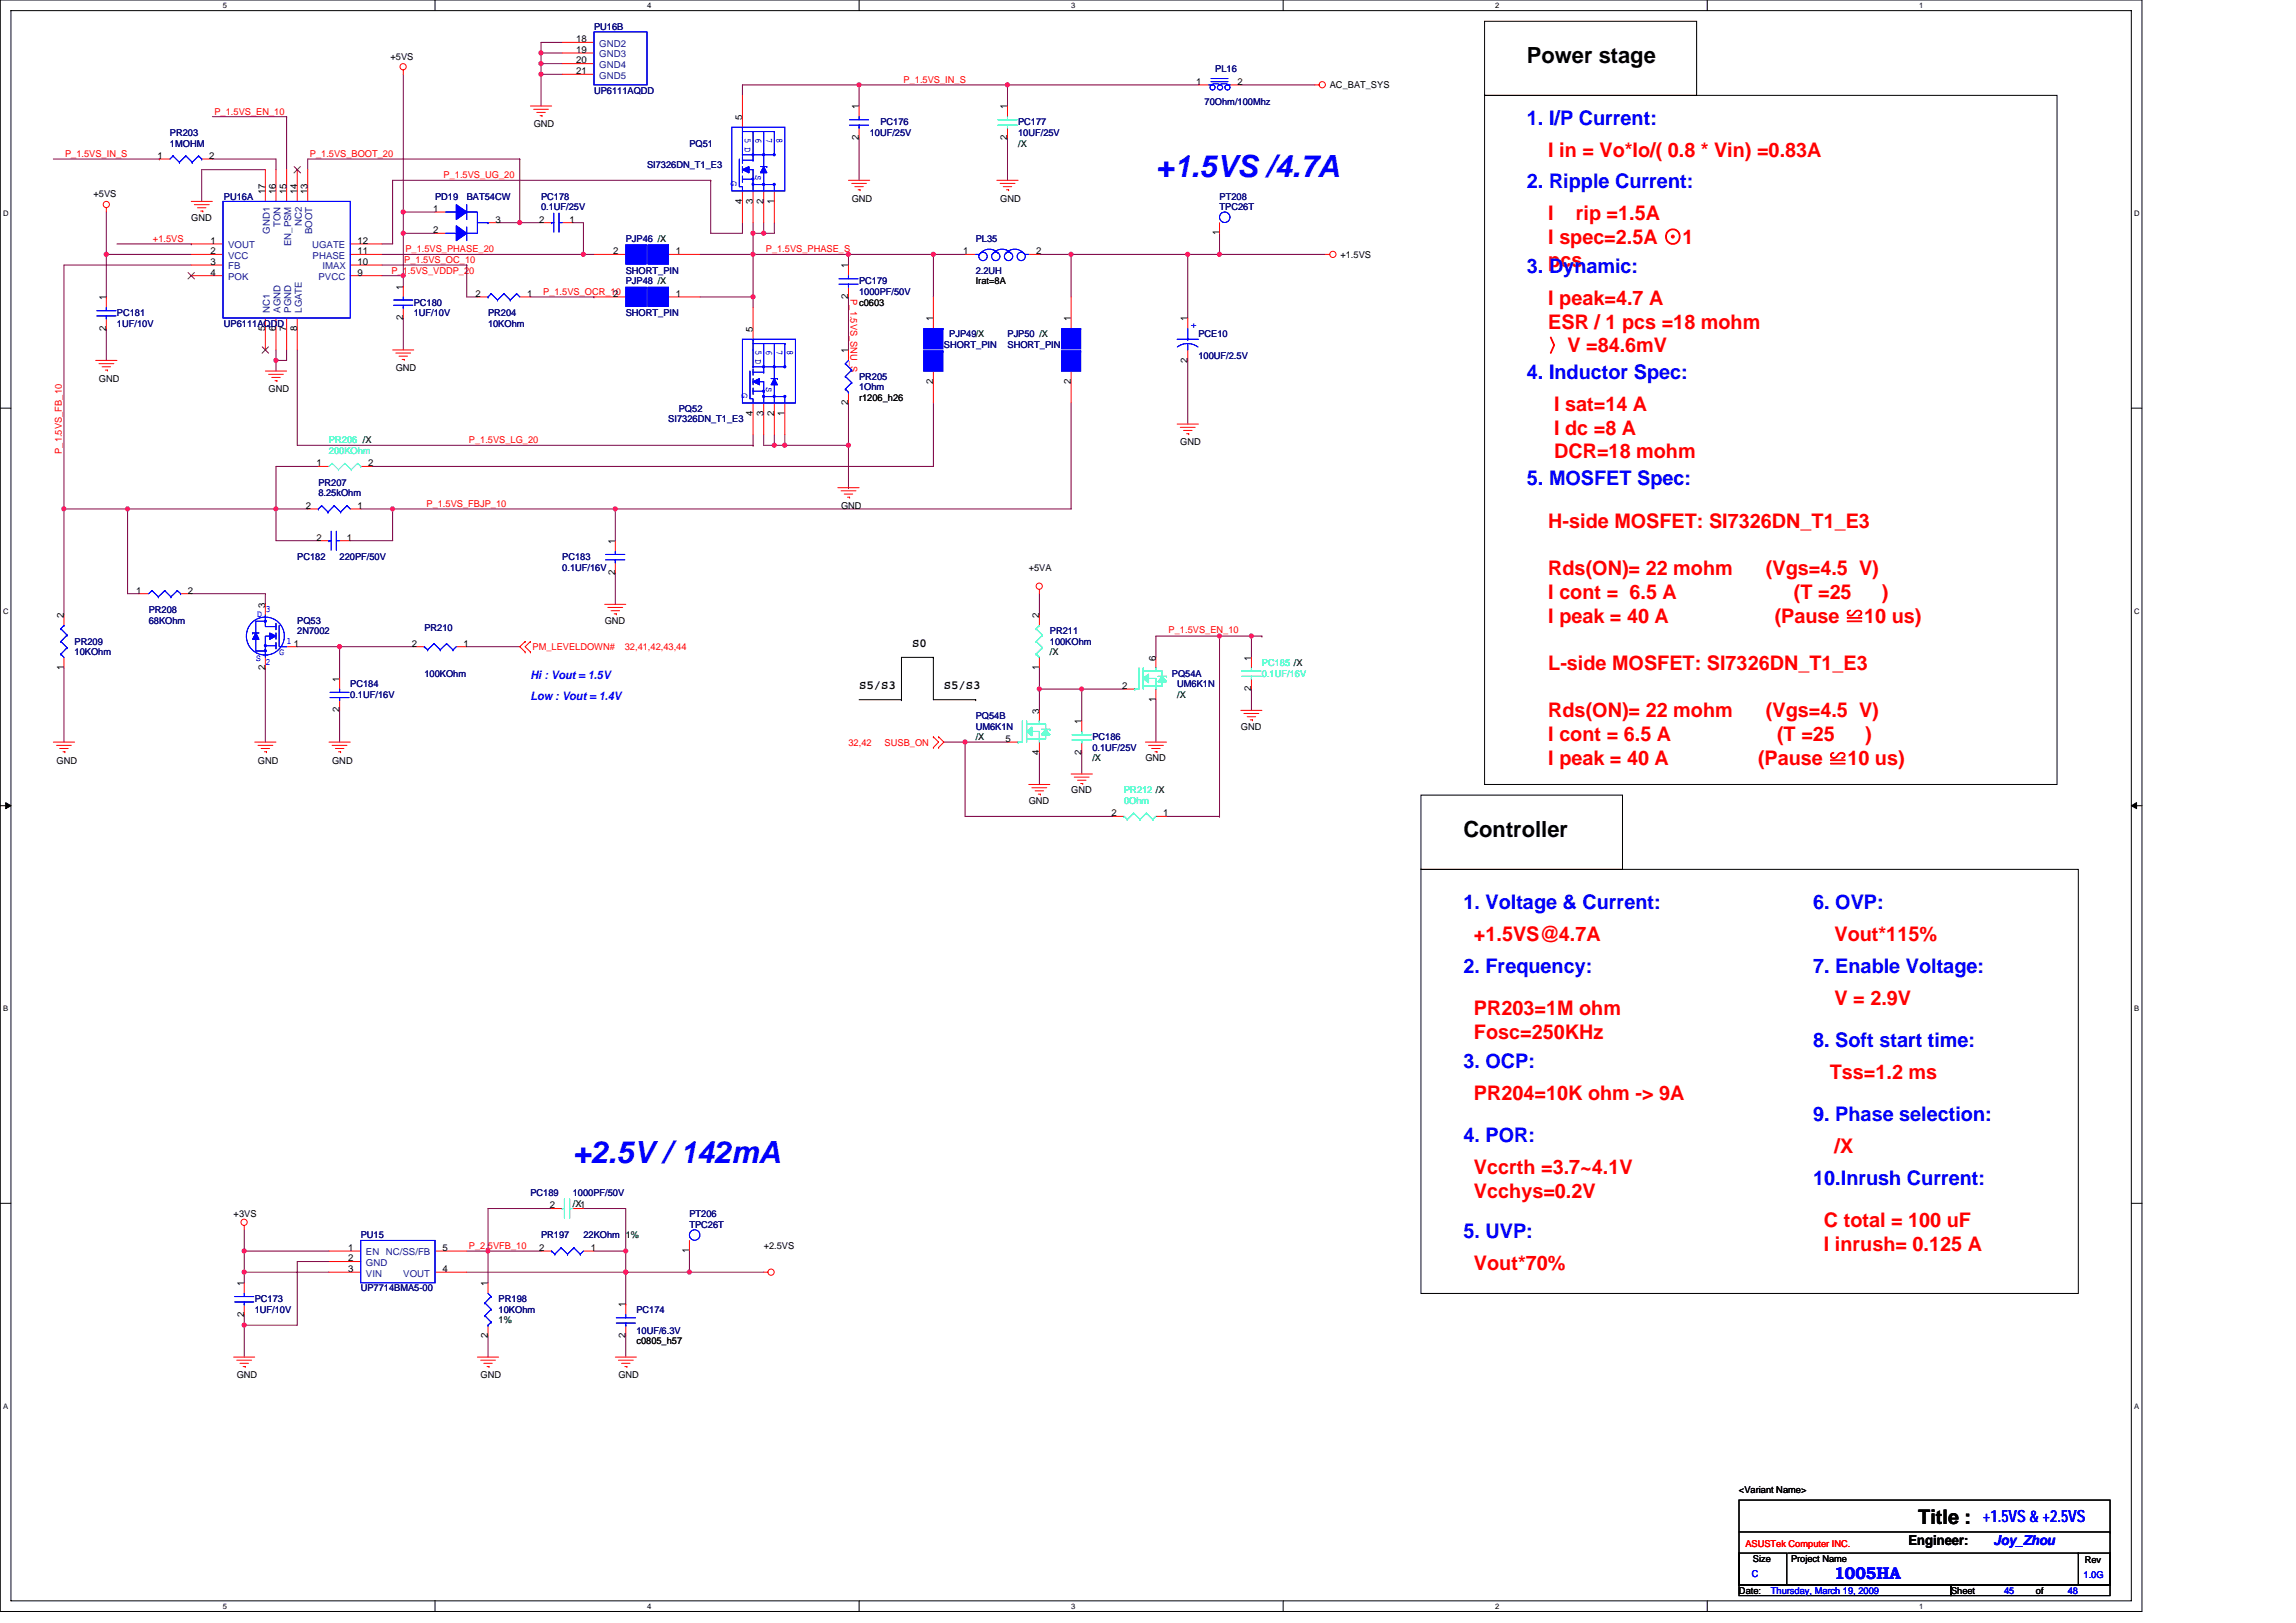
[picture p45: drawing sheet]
<svg xmlns="http://www.w3.org/2000/svg" width="297mm" height="210mm" viewBox="0 0 297 210" stroke-linecap="round" stroke-linejoin="round" font-family="sans-serif">
<defs><g id="words">
<g font-size="4" fill="#00f">
<text x="149.5" y="22.8">+1.5VS /4.7A</text>
<text x="74.1" y="150.4">+2.5V / 142mA</text>
</g>
<g font-size="2.9">
<text x="197.5" y="8.1">Power stage</text>
<text x="189.3" y="108.3">Controller</text>
</g>
<g font-size="2.6" fill="#00f">
<text x="197.5" y="16.1">1. I/P Current:</text>
<text x="197.5" y="24.4">2. Ripple Current:</text>
<text x="197.5" y="35.3">3. Dynamic:</text>
<text x="197.5" y="49">4. Inductor Spec:</text>
<text x="197.5" y="62.8">5. MOSFET Spec:</text>
<text x="189.3" y="117.6">1. Voltage &amp; Current:</text>
<text x="234.6" y="117.6">6. OVP:</text>
<text x="189.3" y="125.9">2. Frequency:</text>
<text x="234.6" y="125.9">7. Enable Voltage:</text>
<text x="234.6" y="135.5">8. Soft start time:</text>
<text x="189.3" y="138.2">3. OCP:</text>
<text x="189.3" y="147.8">4. POR:</text>
<text x="234.6" y="145.1">9. Phase selection:</text>
<text x="234.6" y="153.3">10.Inrush Current:</text>
<text x="189.3" y="160.1">5. UVP:</text>
</g>
<g font-size="2.6" fill="#f00">
<text x="200.3" y="20.3">I in = Vo*Io/( 0.8 * Vin) =0.83A</text>
<text x="200.3" y="28.5">I</text>
<text x="203.9" y="28.5">rip =1.5A</text>
<text x="200.3" y="34.6">pcs</text>
<text x="200.3" y="31.5">I spec=2.5A ⊙1</text>
<text x="200.3" y="39.5">I peak=4.7 A</text>
<text x="200.3" y="42.5">ESR / 1 pcs =18 mohm</text>
<text x="200.3" y="45.6">〉V =84.6mV</text>
<text x="201.1" y="53.2">I sat=14 A</text>
<text x="201.1" y="56.2">I dc =8 A</text>
<text x="201.1" y="59.3">DCR=18 mohm</text>
<text x="200.3" y="68.3">H-side MOSFET: SI7326DN_T1_E3</text>
<text x="200.3" y="74.4">Rds(ON)= 22 mohm</text>
<text x="200.3" y="77.5">I cont = 6.5 A</text>
<text x="228.5" y="74.4">(Vgs=4.5 V)</text>
<text x="232.1" y="77.5">(T =25 　)</text>
<text x="200.3" y="80.5">I peak = 40 A</text>
<text x="229.6" y="80.5">(Pause ≌10 us)</text>
<text x="200.3" y="86.7">L-side MOSFET: SI7326DN_T1_E3</text>
<text x="200.3" y="92.8">Rds(ON)= 22 mohm</text>
<text x="200.3" y="95.9">I cont = 6.5 A</text>
<text x="228.5" y="92.8">(Vgs=4.5 V)</text>
<text x="229.9" y="95.9">(T =25 　)</text>
<text x="200.3" y="99">I peak = 40 A</text>
<text x="227.4" y="99">(Pause ≌10 us)</text>
<text x="190.7" y="121.8">+1.5VS@4.7A</text>
<text x="237.3" y="121.8">Vout*115%</text>
<text x="190.7" y="131.3">PR203=1M ohm</text>
<text x="237.3" y="130">V = 2.9V</text>
<text x="190.7" y="134.4">Fosc=250KHz</text>
<text x="190.7" y="142.3">PR204=10K ohm -&gt; 9A</text>
<text x="236.7" y="139.6">Tss=1.2 ms</text>
<text x="237.3" y="149.2">/X</text>
<text x="190.7" y="151.9">Vccrth =3.7~4.1V</text>
<text x="190.7" y="155">Vcchys=0.2V</text>
<text x="236" y="158.8">C total = 100 uF</text>
<text x="236" y="161.8">I inrush= 0.125 A</text>
<text x="190.7" y="164.3">Vout*70%</text>
</g>
<text font-size="2.6" x="248.2" y="197.2">Title :</text>
<g font-size="2.2" fill="#00f">
<text x="256.5" y="196.8">+1.5VS &amp; +2.5VS</text>
<text x="237.3" y="204.3">1005HA</text>
</g>
<text font-size="1.8" x="246.9" y="199.9">Engineer:</text>
<text font-size="1.8" fill="#00f" x="257.9" y="199.8">Joy_Zhou</text>
<g font-size="1.6">
<text x="118" y="83.7">S0</text>
<text x="111.1" y="89.1">S5/S3</text>
<text x="122.1" y="89.1">S5/S3</text>
</g>
<g font-size="1.5" fill="#00f">
<text x="68.6" y="87.8">Hi : Vout = 1.5V</text>
<text x="68.6" y="90.5">Low : Vout = 1.4V</text>
</g>
<g font-size="1.2">
<text x="74.5" y="5.5">18</text>
<text x="50.5" y="7.7">+5VS</text>
<text x="74.5" y="6.8">19</text>
<text x="74.5" y="8.2">20</text>
<text x="74.5" y="9.6">21</text>
<text x="154.8" y="11">1</text>
<text x="160.1" y="11">2</text>
<text x="172" y="11.4">AC_BAT_SYS</text>
<text x="69" y="16.5">GND</text>
<text x="96" y="15.5" transform="rotate(-90 96 15.5)">5</text>
<text x="111.1" y="14.1" transform="rotate(-90 111.1 14.1)">1</text>
<text x="130.3" y="14.1" transform="rotate(-90 130.3 14.1)">1</text>
<text x="20.4" y="20.6">1</text>
<text x="27" y="20.6">2</text>
<text x="111.1" y="18.1" transform="rotate(-90 111.1 18.1)">2</text>
<text x="130.3" y="18.1" transform="rotate(-90 130.3 18.1)">2</text>
<text x="12.1" y="25.5">+5VS</text>
<text x="24.7" y="28.6">GND</text>
<text x="34.3" y="25.1" transform="rotate(-90 34.3 25.1)">17</text>
<text x="35.7" y="25.1" transform="rotate(-90 35.7 25.1)">16</text>
<text x="37.1" y="25.1" transform="rotate(-90 37.1 25.1)">15</text>
<text x="38.4" y="25.1" transform="rotate(-90 38.4 25.1)">14</text>
<text x="39.8" y="25.1" transform="rotate(-90 39.8 25.1)">13</text>
<text x="56" y="27.4">1</text>
<text x="64.1" y="28.8">3</text>
<text x="69.7" y="28.8">2</text>
<text x="73.7" y="28.8">1</text>
<text x="96" y="26.4" transform="rotate(-90 96 26.4)">4</text>
<text x="97.4" y="26.4" transform="rotate(-90 97.4 26.4)">3</text>
<text x="98.8" y="26.4" transform="rotate(-90 98.8 26.4)">2</text>
<text x="100.2" y="26.4" transform="rotate(-90 100.2 26.4)">1</text>
<text x="110.2" y="26.1">GND</text>
<text x="129.4" y="26.1">GND</text>
<text x="27.2" y="31.5">1</text>
<text x="27.2" y="32.9">2</text>
<text x="27.2" y="34.3">3</text>
<text x="27.2" y="35.6">4</text>
<text x="46.3" y="34.3">10</text>
<text x="46.3" y="35.6">9</text>
<text x="46.3" y="31.5">12</text>
<text x="46.3" y="32.9">11</text>
<text x="56" y="30.2">2</text>
<text x="79.3" y="32.9">2</text>
<text x="87.4" y="32.9">1</text>
<text x="109.7" y="34.7" transform="rotate(-90 109.7 34.7)">1</text>
<text x="124.6" y="32.9">1</text>
<text x="134" y="32.9">2</text>
<text x="157.8" y="30.5" transform="rotate(-90 157.8 30.5)">1</text>
<text x="173.4" y="33.4">+1.5VS</text>
<text x="13.7" y="38.8" transform="rotate(-90 13.7 38.8)">1</text>
<text x="52.2" y="41.4" transform="rotate(-90 52.2 41.4)">2</text>
<text x="52.2" y="37.5" transform="rotate(-90 52.2 37.5)">1</text>
<text x="61.5" y="38.4">2</text>
<text x="68.2" y="38.4">1</text>
<text x="79.3" y="38.4">2</text>
<text x="87.4" y="38.4">1</text>
<text x="109.7" y="38.7" transform="rotate(-90 109.7 38.7)">2</text>
<text x="111.1" y="39.5">c0603</text>
<text x="120.7" y="41.6" transform="rotate(-90 120.7 41.6)">1</text>
<text x="126.2" y="36.8">Irat=8A</text>
<text x="138.6" y="41.6" transform="rotate(-90 138.6 41.6)">1</text>
<text x="153.6" y="41.6" transform="rotate(-90 153.6 41.6)">1</text>
<text x="13.7" y="42.8" transform="rotate(-90 13.7 42.8)">2</text>
<text x="34.3" y="42.8" transform="rotate(-90 34.3 42.8)">5</text>
<text x="35.7" y="42.8" transform="rotate(-90 35.7 42.8)">6</text>
<text x="37.1" y="42.8" transform="rotate(-90 37.1 42.8)">7</text>
<text x="38.4" y="42.8" transform="rotate(-90 38.4 42.8)">8</text>
<text x="97.4" y="42.9" transform="rotate(-90 97.4 42.9)">5</text>
<text x="109.7" y="45.7" transform="rotate(-90 109.7 45.7)">1</text>
<text x="153.6" y="46.9" transform="rotate(-90 153.6 46.9)">2</text>
<text x="12.8" y="49.4">GND</text>
<text x="34.8" y="50.8">GND</text>
<text x="51.2" y="48">GND</text>
<text x="97.4" y="53.8" transform="rotate(-90 97.4 53.8)">4</text>
<text x="98.8" y="53.8" transform="rotate(-90 98.8 53.8)">3</text>
<text x="100.2" y="53.8" transform="rotate(-90 100.2 53.8)">2</text>
<text x="101.5" y="53.8" transform="rotate(-90 101.5 53.8)">1</text>
<text x="109.7" y="52.4" transform="rotate(-90 109.7 52.4)">2</text>
<text x="111.1" y="51.9">r1206_h26</text>
<text x="120.7" y="49.7" transform="rotate(-90 120.7 49.7)">2</text>
<text x="138.6" y="49.7" transform="rotate(-90 138.6 49.7)">2</text>
<text x="152.7" y="57.6">GND</text>
<text x="39.6" y="65.8">2</text>
<text x="40.9" y="60.3">1</text>
<text x="46.3" y="65.8">1</text>
<text x="47.6" y="60.3">2</text>
<text x="108.8" y="65.9">GND</text>
<text x="40.9" y="69.9">2</text>
<text x="44.9" y="69.9">1</text>
<text x="79.6" y="70.4" transform="rotate(-90 79.6 70.4)">1</text>
<text x="17.6" y="76.8">1</text>
<text x="24.3" y="76.8">2</text>
<text x="79.6" y="74.4" transform="rotate(-90 79.6 74.4)">2</text>
<text x="133.1" y="73.8">+5VA</text>
<text x="8.3" y="80" transform="rotate(-90 8.3 80)">2</text>
<text x="34.3" y="78.6" transform="rotate(-90 34.3 78.6)">3</text>
<text x="38" y="83.7">1</text>
<text x="53.3" y="83.7">2</text>
<text x="60" y="83.7">1</text>
<text x="78.2" y="80.7">GND</text>
<text x="134.4" y="80" transform="rotate(-90 134.4 80)">2</text>
<text x="8.3" y="86.7" transform="rotate(-90 8.3 86.7)">1</text>
<text x="34.3" y="86.7" transform="rotate(-90 34.3 86.7)">2</text>
<text x="43.9" y="88.2" transform="rotate(-90 43.9 88.2)">1</text>
<text x="134.4" y="86.7" transform="rotate(-90 134.4 86.7)">1</text>
<text x="145.2" y="89.1">2</text>
<text x="149.5" y="85.5" transform="rotate(-90 149.5 85.5)">6</text>
<text x="161.9" y="89.4" transform="rotate(-90 161.9 89.4)">2</text>
<text x="161.9" y="85.5" transform="rotate(-90 161.9 85.5)">1</text>
<text x="43.9" y="92.2" transform="rotate(-90 43.9 92.2)">2</text>
<text x="130.1" y="96">5</text>
<text x="134.4" y="92.3" transform="rotate(-90 134.4 92.3)">3</text>
<text x="139.9" y="93.7" transform="rotate(-90 139.9 93.7)">1</text>
<text x="149.5" y="90.8" transform="rotate(-90 149.5 90.8)">1</text>
<text x="160.5" y="94.4">GND</text>
<text x="7.3" y="98.8">GND</text>
<text x="33.4" y="98.8">GND</text>
<text x="43" y="98.8">GND</text>
<text x="134.4" y="97.7" transform="rotate(-90 134.4 97.7)">4</text>
<text x="139.9" y="97.7" transform="rotate(-90 139.9 97.7)">2</text>
<text x="148.2" y="98.5">GND</text>
<text x="133.1" y="104">GND</text>
<text x="138.6" y="102.6">GND</text>
<text x="143.8" y="105.6">2</text>
<text x="150.5" y="105.6">1</text>
<text x="30.2" y="157.5">+3VS</text>
<text x="45" y="161.8">1</text>
<text x="57.2" y="161.8">5</text>
<text x="69.7" y="161.8">2</text>
<text x="71.1" y="156.3">2</text>
<text x="76.4" y="161.8">1</text>
<text x="98.8" y="161.6">+2.5VS</text>
<text x="31.6" y="166.4" transform="rotate(-90 31.6 166.4)">1</text>
<text x="45" y="163.2">2</text>
<text x="45" y="164.6">3</text>
<text x="57.2" y="164.6">4</text>
<text x="63.1" y="166.4" transform="rotate(-90 63.1 166.4)">1</text>
<text x="89.2" y="162.1" transform="rotate(-90 89.2 162.1)">1</text>
<text x="31.6" y="170.4" transform="rotate(-90 31.6 170.4)">2</text>
<text x="63.1" y="173.1" transform="rotate(-90 63.1 173.1)">2</text>
<text x="80.9" y="173.1" transform="rotate(-90 80.9 173.1)">2</text>
<text x="80.9" y="169.1" transform="rotate(-90 80.9 169.1)">1</text>
<text x="82.3" y="173.9">c0805_h57</text>
<text x="30.6" y="178.3">GND</text>
<text x="62.2" y="178.3">GND</text>
<text x="80" y="178.3">GND</text>
<text x="225" y="193.1">&lt;Variant Name&gt;</text>
<text x="226.8" y="202.1">Size</text>
<text x="231.7" y="202.1">Project Name</text>
<text x="269.7" y="202.2">Rev</text>
<text x="225" y="206.2">Date:</text>
<text x="252.4" y="206.2">Sheet</text>
<text x="263.4" y="206.2">of</text>
</g>
<g font-size="1.2" fill="#000080">
<text x="76.9" y="3.9">PU16B</text>
<text x="157.2" y="9.4">PL16</text>
<text x="22" y="17.6">PR203</text>
<text x="76.9" y="12.1">UP6111AQDD</text>
<text x="112.5" y="17.6">10UF/25V</text>
<text x="113.9" y="16.2">PC176</text>
<text x="131.7" y="16.2">PC177</text>
<text x="131.7" y="17.6">10UF/25V</text>
<text x="155.8" y="13.6">70Ohm/100Mhz</text>
<text x="22" y="19">1MOHM</text>
<text x="83.7" y="21.7">SI7326DN_T1_E3</text>
<text x="89.2" y="19">PQ51</text>
<text x="29" y="25.8">PU16A</text>
<text x="56.3" y="25.8">PD19</text>
<text x="60.4" y="25.8">BAT54CW</text>
<text x="70" y="25.8">PC178</text>
<text x="70" y="27.2">0.1UF/25V</text>
<text x="157.8" y="25.8">PT208</text>
<text x="157.8" y="27.2">TPC26T</text>
<text x="81" y="31.3">PJP46 /X</text>
<text x="81" y="35.4">SHORT_PIN</text>
<text x="126.2" y="31.3">PL35</text>
<text x="126.2" y="35.4">2.2UH</text>
<text x="15.1" y="40.9">PC181</text>
<text x="53.5" y="39.5">PC180</text>
<text x="53.5" y="40.9">1UF/10V</text>
<text x="63.1" y="40.9">PR204</text>
<text x="81" y="36.8">PJP48 /X</text>
<text x="81" y="40.9">SHORT_PIN</text>
<text x="111.1" y="36.8">PC179</text>
<text x="111.1" y="38.2">1000PF/50V</text>
<text x="15.1" y="42.3">1UF/10V</text>
<text x="29" y="42.3">UP6111AQDD</text>
<text x="63.1" y="42.3">10KOhm</text>
<text x="122.1" y="45">SHORT_PIN</text>
<text x="122.8" y="43.6">PJP49/X</text>
<text x="130.3" y="43.6">PJP50 /X</text>
<text x="130.3" y="45">SHORT_PIN</text>
<text x="155" y="43.6">PCE10</text>
<text x="155" y="46.4">100UF/2.5V</text>
<text x="87.8" y="53.3">PQ52</text>
<text x="111.1" y="49.1">PR205</text>
<text x="111.1" y="50.5">1Ohm</text>
<text x="86.5" y="54.6">SI7326DN_T1_E3</text>
<text x="41.2" y="62.8">PR207</text>
<text x="41.2" y="64.2">8.25kOhm</text>
<text x="38.5" y="72.5">PC182</text>
<text x="43.9" y="72.5">220PF/50V</text>
<text x="72.7" y="72.5">PC183</text>
<text x="72.7" y="73.8">0.1UF/16V</text>
<text x="9.6" y="83.4">PR209</text>
<text x="19.2" y="79.3">PR208</text>
<text x="19.2" y="80.7">68KOhm</text>
<text x="38.5" y="80.7">PQ53</text>
<text x="38.5" y="82">2N7002</text>
<text x="54.9" y="81.6">PR210</text>
<text x="135.8" y="82">PR211</text>
<text x="135.8" y="83.4">100KOhm</text>
<text x="9.6" y="84.8">10KOhm</text>
<text x="45.3" y="88.9">PC184</text>
<text x="54.9" y="87.5">100KOhm</text>
<text x="151.6" y="87.5">PQ54A</text>
<text x="152.3" y="88.9">UM6K1N</text>
<text x="45.3" y="90.3">0.1UF/16V</text>
<text x="126.2" y="93">PQ54B</text>
<text x="126.2" y="94.4">UM6K1N</text>
<text x="141.3" y="95.8">PC186</text>
<text x="141.3" y="97.1">0.1UF/25V</text>
<text x="68.6" y="154.7">PC189</text>
<text x="74.1" y="154.7">1000PF/50V</text>
<text x="46.7" y="160.2">PU15</text>
<text x="70" y="160.2">PR197</text>
<text x="75.5" y="160.2">22KOhm 1%</text>
<text x="89.2" y="157.5">PT206</text>
<text x="89.2" y="158.9">TPC26T</text>
<text x="46.7" y="167.1">UP7714BMA5-00</text>
<text x="33" y="168.5">PC173</text>
<text x="33" y="169.8">1UF/10V</text>
<text x="64.5" y="168.5">PR198</text>
<text x="64.5" y="169.8">10KOhm</text>
<text x="82.3" y="169.8">PC174</text>
<text x="82.3" y="172.6">10UF/6.3V</text>
</g>
<g font-size="1.2" fill="#004080">
<text x="77.5" y="6.1">GND2</text>
<text x="77.5" y="7.4">GND3</text>
<text x="77.5" y="8.8">GND4</text>
<text x="77.5" y="10.2">GND5</text>
<text x="36.3" y="29.4" transform="rotate(-90 36.3 29.4)">TON</text>
<text x="39" y="29.3" transform="rotate(-90 39 29.3)">NC2</text>
<text x="29.5" y="32.1">VOUT</text>
<text x="29.5" y="33.5">VCC</text>
<text x="29.5" y="34.9">FB</text>
<text x="34.9" y="30.2" transform="rotate(-90 34.9 30.2)">GND1</text>
<text x="37.7" y="31.9" transform="rotate(-90 37.7 31.9)">EN_PSM</text>
<text x="40.4" y="30.3" transform="rotate(-90 40.4 30.3)">BOOT</text>
<text x="40.4" y="32.1">UGATE</text>
<text x="40.4" y="33.5">PHASE</text>
<text x="41.7" y="34.9">IMAX</text>
<text x="29.5" y="36.2">POK</text>
<text x="34.9" y="40.5" transform="rotate(-90 34.9 40.5)">NC1</text>
<text x="36.3" y="40.5" transform="rotate(-90 36.3 40.5)">AGND</text>
<text x="37.7" y="40.5" transform="rotate(-90 37.7 40.5)">PGND</text>
<text x="39" y="40.5" transform="rotate(-90 39 40.5)">LGATE</text>
<text x="41.2" y="36.2">PVCC</text>
<text x="47.3" y="162.4">EN NC/SS/FB</text>
<text x="47.3" y="163.8">GND</text>
<text x="47.3" y="165.2">VIN</text>
<text x="52.2" y="165.2">VOUT</text>
</g>
<g font-size="1.2" fill="#f00">
<text x="116.9" y="10.7">P_1.5VS_IN_S</text>
<text x="27.7" y="14.8">P_1.5VS_EN_10</text>
<text x="8.4" y="20.3">P_1.5VS_IN_S</text>
<text x="40.1" y="20.3">P_1.5VS_BOOT_20</text>
<text x="57.4" y="23.1">P_1.5VS_UG_20</text>
<text x="19.8" y="31.3">+1.5VS</text>
<text x="50.6" y="35.4">P_1.5VS_VDDP_20</text>
<text x="52.3" y="34">P_1.5VS_OC_10</text>
<text x="52.4" y="32.6">P_1.5VS_PHASE_20</text>
<text x="99.1" y="32.6">P_1.5VS_PHASE_S</text>
<text x="70.3" y="38.1">P_1.5VS_OCR_10</text>
<text x="110" y="38.7" transform="rotate(90 110 38.7)">P_1.5VS_SNU_S</text>
<text x="8" y="58.7" transform="rotate(-90 8 58.7)">P_1.5VS_FB_10</text>
<text x="60.7" y="57.3">P_1.5VS_LG_20</text>
<text x="55.2" y="65.6">P_1.5VS_FBJP_10</text>
<text x="151.2" y="81.9">P_1.5VS_EN_10</text>
<text x="68.9" y="84.1">PM_LEVELDOWN#</text>
<text x="80.8" y="84.1">32,41,42,43,44</text>
<text x="109.8" y="96.5">32,42</text>
<text x="114.4" y="96.5">SUSB_ON</text>
<text x="60.7" y="161.6">P_2.5VFB_10</text>
<text x="225.8" y="200.2">ASUSTek Computer INC.</text>
</g>
<g font-size="1.2" fill="#00f">
<text x="96.4" y="17.8" transform="rotate(90 96.4 17.8)">5 D</text>
<text x="97.7" y="17.8" transform="rotate(90 97.7 17.8)">6</text>
<text x="99.1" y="17.8" transform="rotate(90 99.1 17.8)">7</text>
<text x="100.5" y="17.8" transform="rotate(90 100.5 17.8)">8</text>
<text x="94.6" y="23.5" transform="rotate(90 94.6 23.5)">G</text>
<text x="97.7" y="22.6" transform="rotate(90 97.7 22.6)">S</text>
<text x="97.7" y="45.3" transform="rotate(90 97.7 45.3)">5 D</text>
<text x="99.1" y="45.3" transform="rotate(90 99.1 45.3)">6</text>
<text x="100.5" y="45.3" transform="rotate(90 100.5 45.3)">7</text>
<text x="101.9" y="45.3" transform="rotate(90 101.9 45.3)">8</text>
<text x="154.1" y="42.4">+</text>
<text x="96" y="50.9" transform="rotate(90 96 50.9)">G</text>
<text x="99.1" y="50.1" transform="rotate(90 99.1 50.1)">S</text>
<text x="33.2" y="79.8">D</text>
<text x="34.3" y="79.2">3</text>
<text x="37.1" y="83.3">1</text>
<text x="33.1" y="85.5">S</text>
<text x="34.3" y="86">2</text>
<text x="36.1" y="84.8">G</text>
<text x="226.6" y="204">C</text>
<text x="229.1" y="206.2">Thursday, March 19, 2009</text>
<text x="259.3" y="206.2">45</text>
<text x="267.5" y="206.2">48</text>
<text x="269.6" y="204.1">1.0G</text>
</g>
<g font-size="1.2" fill="#008000">
<text x="131.7" y="19">/X</text>
<text x="135.8" y="84.8">/X</text>
<text x="126.2" y="95.8">/X</text>
<text x="152.3" y="90.3">/X</text>
<text x="141.3" y="98.5">/X</text>
<text x="74.1" y="156.1">/X1</text>
<text x="64.5" y="171.2">1%</text>
</g>
<g font-size="1.2" fill="#0ff">
<text x="42.6" y="57.4">PR206 /X</text>
<text x="42.6" y="58.7">200KOhm</text>
<text x="163.3" y="86.2">PC185 /X</text>
<text x="163.3" y="87.5">0.1UF/16V</text>
<text x="145.4" y="102.6">PR212 /X</text>
<text x="145.4" y="104">0Ohm</text>
</g>
<g font-size="1">
<text x="28.8" y="1">5</text>
<text x="83.7" y="1">4</text>
<text x="138.6" y="1">3</text>
<text x="193.4" y="1">2</text>
<text x="248.3" y="1">1</text>
<text x=".4" y="28">D</text>
<text x="276.1" y="28">D</text>
<text x=".4" y="79.4">C</text>
<text x="276.1" y="79.4">C</text>
<text x=".4" y="130.9">B</text>
<text x="276.1" y="130.9">B</text>
<text x=".4" y="182.3">A</text>
<text x="276.1" y="182.3">A</text>
<text x="28.8" y="208.2">5</text>
<text x="83.7" y="208.2">4</text>
<text x="138.6" y="208.2">3</text>
<text x="193.4" y="208.2">2</text>
<text x="248.3" y="208.2">1</text>
</g>
</g></defs>
<path d="M0 0h277.1v208.5h-277.1zM1.4 1.4h274.3v205.7h-274.3z" fill="none" stroke="#000" stroke-width=".13"/>
<g fill="#fff">
<path d="M28.8 .1h.6v1.1h-.6z"/>
<path d="M28.8 207.3h.6v1.1h-.6z"/>
</g>
<path d="M56.3 0v1.4M56.3 207.1v1.4" fill="none" stroke="#000" stroke-width=".13"/>
<g fill="#fff">
<path d="M83.7 .1h.6v1.1h-.6z"/>
<path d="M83.7 207.3h.6v1.1h-.6z"/>
</g>
<path d="M111.1 0v1.4M111.1 207.1v1.4" fill="none" stroke="#000" stroke-width=".13"/>
<g fill="#fff">
<path d="M138.6 .1h.5v1.1h-.5z"/>
<path d="M138.6 207.3h.5v1.1h-.5z"/>
</g>
<path d="M166 0v1.4M166 207.1v1.4" fill="none" stroke="#000" stroke-width=".13"/>
<g fill="#fff">
<path d="M193.4 .1h.6v1.1h-.6z"/>
<path d="M193.4 207.3h.6v1.1h-.6z"/>
</g>
<path d="M220.9 0v1.4M220.9 207.1v1.4" fill="none" stroke="#000" stroke-width=".13"/>
<g fill="#fff">
<path d="M248.3 .1h.6v1.1h-.6z"/>
<path d="M248.3 207.3h.6v1.1h-.6z"/>
<path d="M.4 27.1h.7v1.1h-.7z"/>
<path d="M276.1 27.1h.7v1.1h-.7z"/>
<path d="M.4 78.5h.7v1.1h-.7z"/>
<path d="M276.1 78.5h.7v1.1h-.7z"/>
</g>
<path d="M0 52.8h1.4M275.7 52.8h1.4" fill="none" stroke="#000" stroke-width=".13"/>
<g fill="#fff">
<path d="M.4 130h.7v1.1h-.7z"/>
<path d="M276.1 130h.7v1.1h-.7z"/>
</g>
<path d="M0 104.2h1.4M275.7 104.2h1.4" fill="none" stroke="#000" stroke-width=".13"/>
<path d="M.7 103.8l.7 .4-.7 .4zM275.7 104.2l.7-.4v.8z" fill="#000" stroke="#000" stroke-width=".13"/>
<g fill="#fff">
<path d="M.4 181.4h.7v1.1h-.7z"/>
<path d="M276.1 181.4h.7v1.1h-.7z"/>
</g>
<g fill="none" stroke="#000" stroke-width=".13">
<path d="M192.1 12.3h74v89.2h-74zM192.1 2.8h27.4v9.5h-27.4zM111.1 90.5h5.5M116.6 90.5h.1M120.8 85h-4.2v5.5M120.8 85v5.5h5.4M120.8 85h.1M126.2 90.5h.1M183.8 102.9h26.1v9.6h-26.1zM183.8 112.5h85.1v54.8h-85.1zM0 155.7h1.4M275.7 155.7h1.4"/>
<path d="M225 198.2h48M225 194.1h48v11h-48zM273 198.2h.1M225 200.9h6.2v4.2h-6.2zM225 205.1h27.4v1.3h-27.4zM231.3 200.9h37.6M252.4 205.1h20.6v1.3h-20.6zM268.9 200.9h4.1v4.2h-4.1zM268.9 200.9h.1"/>
</g>
<g fill="none" stroke="#800040" stroke-width=".13">
<path d="M27.5 15.1h9.6M37.1 15.1h.1M37.1 15.1v6.8M52.2 9.6v20.6M70 6.9h.1M70 6.9h2.7M70 8.2h.1M70 8.2h2.7M70 9.6h.1M70 9.6h2.7M70 9.6v4.1M72.7 5.5h-2.7v4.1"/>
<path d="M111.1 17.8v5.5M111.1 11v2.7M111.1 11h.1M130.3 11v2.7M130.3 17.8v5.5M130.3 11h.1M130.3 11h24.7M130.3 11h-34.2v1.3M160.5 11h9.6M6.9 20.6h13.7M13.8 27.4v5.5M13.8 38.4h.1"/>
<path d="M13.8 32.9h10.9M13.8 32.9v5.5M15.1 31.6h9.6M20.6 20.6h.1M24.7 31.6h.1M24.7 34.3h-16.4v31.5M27.5 20.6h8.2v1.3M34.3 21.9h-8.2v4.2M49.4 32.9h26.1M49.4 34.3h11M49.4 35.7h2.8M52.2 27.4h4.1"/>
<path d="M52.2 30.2h4.1M52.2 30.2v5.5M52.2 27.4h.1M52.2 35.7h.1M52.2 30.2h.1M52.2 37h.1M52.2 35.7v1.3M60.4 34.3v4.1h1.4M60.4 34.3h.1M64.5 28.8h2.7M67.2 20.6h.1M67.2 28.8h.1"/>
<path d="M67.2 28.8h2.8M67.2 20.6h-27.4v1.3M67.2 20.6v8.2M68.6 38.4h8.3M74.1 28.8h1.4v4.1M75.5 32.9h.1M75.5 32.9h1.4M76.9 38.4h.1M90.6 38.4h6.8M90.6 32.9h6.8M91.9 23.3v6.9h4.2v-1.4M91.9 23.3h.1"/>
<path d="M91.9 23.3h-41.1v8.3h-1.4M97.4 28.8v1.4M97.4 38.4h.1M97.4 32.9h.1M97.4 38.4v1.4M97.4 32.9h23.4M97.4 30.2h1.4M97.4 30.2v8.2M98.8 28.8v1.4M98.8 30.2h.1M100.2 28.8v1.4h-1.4M109.8 32.9h.1"/>
<path d="M109.8 32.9v1.4M109.8 38.4v6.9M120.8 32.9h4.1M120.8 32.9h.1M120.8 32.9v5.5M134.5 32.9h19.2M138.6 32.9h.1M138.6 32.9v5.5M153.7 32.9v8.2M153.7 32.9h4.1M153.7 32.9h.1M157.8 32.9h.1"/>
<path d="M157.8 32.9h13.7M157.8 30.2v2.7M13.8 42.5v4.1M35.7 46.6v1.4M35.7 46.6h.1M35.7 45.3v1.3M37.1 45.3v1.3h-1.4M38.5 45.3v12.3h58.9M52.2 41.1v4.2M97.4 56.2v1.4M97.4 57.6h.1M98.8 56.2v1.4h1.4"/>
<path d="M100.2 57.6h1.3M100.2 57.6h.1M100.2 56.2v1.4M101.5 57.6h.1M101.5 57.6h8.3M101.5 56.2v1.4M109.8 45.3h.1M109.8 52.1v5.5M109.8 57.6v5.5M120.8 52.1v8.2h-72.8M138.6 52.1v13.7h-59M153.7 46.6v8.3"/>
<path d="M8.3 65.8v13.8M8.3 65.8h.1M8.3 65.8h27.4M16.5 65.8h.1M16.5 65.8v11h1.4M24.7 76.8h9.6v1.4M35.7 65.8v4.2h5.5M35.7 65.8h.1M35.7 65.8h4.1M41.2 60.3h-5.5v5.5M46.7 65.8h4.1M50.8 65.8v4.2h-5.5"/>
<path d="M50.8 65.8h28.8M79.6 74.1v4.1M79.6 65.8v4.2M79.6 65.8h.1M109.8 63.1h.1M134.5 76.8v2.8M8.3 86.4v9.6M34.3 86.4v9.6M38.5 83.7h5.4M43.9 83.7h.1M43.9 83.7h9.6M43.9 91.9v4.1"/>
<path d="M43.9 83.7v4.1M60.4 83.7h6.8M122.1 96h2.8M124.9 96h.1M124.9 96h5.4M124.9 96v9.6h19.2M134.5 97.4v4.1M134.5 89.2h.1M134.5 89.2v2.7M134.5 86.4v2.8M134.5 89.2h5.5M140 89.2v4.1"/>
<path d="M140 89.2h5.4M140 97.4v2.7M140 89.2h.1M149.5 90.5v5.5M157.8 82.3h-8.3v2.7M157.8 82.3v23.3M157.8 82.3h5.5M161.9 82.3v2.7M161.9 82.3h.1M161.9 89.2v2.7M163.3 82.3h.1M150.9 105.6h6.9"/>
<path d="M157.8 105.6h.1M31.6 159.1v2.8M71.4 156.4h-8.3v5.5M75.5 156.4h5.5v5.5M31.6 171.4v4.2M31.6 164.6h.1M31.6 164.6v1.4M31.6 161.9h11M31.6 171.4h.1M31.6 164.6h11M31.6 161.9v2.7M31.6 170.1v1.3"/>
<path d="M42.6 163.2h-4.1v8.2h-6.9M60.4 164.6h28.8M60.4 161.9h2.7M63.1 161.9h.1M63.1 172.8v2.8M63.1 161.9h6.9M63.1 161.9v4.1M76.9 161.9h4.1M81 164.6h.1M81 168.7h.1M81 172.8v2.8M81 161.9h.1"/>
<path d="M81 161.9v6.8M89.2 161.9v2.7M89.2 164.6h.1M89.2 164.6h9.6"/>
</g>
<g fill="#f0f" stroke="#f0f" stroke-width=".13">
<circle cx="31.6" cy="161.8" r=".27"/>
<circle cx="31.6" cy="164.6" r=".27"/>
<circle cx="31.6" cy="171.4" r=".27"/>
<circle cx="80.9" cy="164.6" r=".27"/>
<circle cx="89.2" cy="164.6" r=".27"/>
<circle cx="63.1" cy="161.8" r=".27"/>
<circle cx="43.9" cy="83.7" r=".27"/>
<circle cx="120.7" cy="32.9" r=".27"/>
<circle cx="124.8" cy="96" r=".27"/>
<circle cx="70" cy="6.8" r=".27"/>
<circle cx="101.5" cy="57.6" r=".27"/>
<circle cx="16.5" cy="65.8" r=".27"/>
<circle cx="109.8" cy="32.9" r=".27"/>
<circle cx="157.8" cy="32.9" r=".27"/>
<circle cx="134.5" cy="89.1" r=".27"/>
<circle cx="138.6" cy="32.9" r=".27"/>
<circle cx="67.2" cy="28.8" r=".27"/>
<circle cx="35.7" cy="46.6" r=".27"/>
<circle cx="161.9" cy="82.3" r=".27"/>
<circle cx="52.2" cy="27.4" r=".27"/>
<circle cx="157.8" cy="82.3" r=".27"/>
<circle cx="98.8" cy="30.2" r=".27"/>
<circle cx="8.3" cy="65.8" r=".27"/>
<circle cx="109.8" cy="57.6" r=".27"/>
<circle cx="75.5" cy="32.9" r=".27"/>
<circle cx="100.2" cy="57.6" r=".27"/>
<circle cx="35.7" cy="65.8" r=".27"/>
<circle cx="97.4" cy="32.9" r=".27"/>
<circle cx="97.4" cy="38.4" r=".27"/>
<circle cx="50.8" cy="65.8" r=".27"/>
<circle cx="79.6" cy="65.8" r=".27"/>
<circle cx="139.9" cy="89.1" r=".27"/>
<circle cx="111.1" cy="11" r=".27"/>
<circle cx="130.3" cy="11" r=".27"/>
<circle cx="13.7" cy="32.9" r=".27"/>
<circle cx="52.2" cy="30.2" r=".27"/>
<circle cx="97.4" cy="30.2" r=".27"/>
<circle cx="52.2" cy="35.7" r=".27"/>
<circle cx="70" cy="8.2" r=".27"/>
<circle cx="70" cy="9.6" r=".27"/>
<circle cx="153.7" cy="32.9" r=".27"/>
<circle cx="80.9" cy="161.8" r=".27"/>
</g>
<g fill="none" stroke="#f00" stroke-width=".13">
<path d="M52.2 9.1v.5M68.6 13.7h2.8M69 14.1h1.9M69.4 14.5h1.1M69.9 15h.2M70.1 15h.1M72.7 5.5h4.2M72.7 6.9h4.2M72.7 8.2h4.2M72.7 9.6h4.2M96.1 12.3v4.2M111.1 13.7v1.4"/>
<path d="M111.1 16.5v1.3M130.3 13.7v1.4M130.3 16.5v1.3M155 11h1.4M159.1 11h1.4M170.1 11h.6M13.8 26.9v.5M13.8 38.4v1.4M20.6 20.6h1.4M24.7 26.1h2.8M24.7 31.6h4.1M24.7 32.9h4.1"/>
<path d="M24.7 34.3h4.1M24.7 35.7h4.1M25.1 26.5h2M25.5 26.9h1.1M26 27.3h.2M26.1 20.6h1.4M26.2 27.3h.1M34.3 21.9v4.2M35.7 21.9v4.2M37.1 21.9v4.2M38.5 21.9v4.2M39.8 21.9v4.2"/>
<path d="M45.3 31.6h4.1M45.3 32.9h4.1M45.3 34.3h4.1M45.3 35.7h4.1M52.2 37v1.4M52.2 39.8v1.3M56.3 27.4h1.4M56.3 30.2h1.4M61.8 38.4h1.3M63.1 28.8h1.4M67.2 38.4h1.4M70 28.8h1.4"/>
<path d="M72.7 28.8h1.4M76.9 32.9h4.1M76.9 38.4h4.1M86.5 32.9h4.1M86.5 38.4h4.1M96.1 24.7v4.1M97.4 24.7v4.1M97.4 39.8v4.1M98.8 24.7v4.1M100.2 24.7v4.1M109.8 23.3h2.7M109.8 34.3v1.4"/>
<path d="M109.8 37v1.4M110.2 23.7h1.9M110.6 24.2h1.1M111 24.6h.3M111.3 24.6h.1M120.8 38.4v4.1M124.9 32.9h1.3M129 23.3h2.7M129.4 23.7h1.9M129.8 24.2h1.1M130.2 24.6h.3M130.5 24.6h.1"/>
<path d="M133.1 32.9h1.4M138.6 38.4v4.1M157.8 28.8v1.4M171.5 32.9h.5M12.4 46.6h2.7M12.8 47.1h1.9M13.2 47.5h1.1M13.6 47.9h.3M13.8 41.1v1.4M13.9 47.9h.1M34.3 48h2.8M34.3 41.1v4.2"/>
<path d="M34.8 48.4h1.9M35.2 48.8h1.1M35.6 49.3h.2M35.7 41.1v4.2M35.8 49.3h.1M37.1 41.1v4.2M38.5 41.1v4.2M50.8 45.3h2.7M51.2 45.7h1.9M51.6 46.1h1.1M52 46.5h.3M52.3 46.5h.1"/>
<path d="M97.4 52.1v4.1M98.8 52.1v4.1M100.2 52.1v4.1M101.5 52.1v4.1M109.8 45.3v1.3M109.8 50.8v1.3M120.8 48v4.1M138.6 48v4.1M152.3 54.9h2.7M152.7 55.3h1.9M153.1 55.7h1.1M153.5 56.1h.3"/>
<path d="M153.7 41.1v1.4M153.7 45.3v1.3M153.8 56.1h.1M8.3 79.6v1.3M17.9 76.8h1.3M23.4 76.8h1.3M34.3 78.2v1.4M39.8 65.8h1.4M41.2 70h1.4M41.2 60.3h1.4M43.9 70h1.4M45.3 65.8h1.4"/>
<path d="M46.7 60.3h1.3M78.2 78.2h2.8M78.6 78.6h2M79.1 79h1.1M79.5 79.4h.2M79.6 70v1.3M79.6 72.7v1.4M79.7 79.4h.1M108.4 63.1h2.7M108.8 63.5h1.9M109.2 63.9h1.1M109.6 64.3h.3"/>
<path d="M109.9 64.3h.1M134.5 76.3v.5M134.5 79.6v1.3M6.9 96h2.7M7.3 96.4h1.9M7.7 96.8h1.1M8.1 97.3h.3M8.3 85v1.4M8.4 97.3h.1M33 96h2.7M33.4 96.4h1.9M33.8 96.8h1.1"/>
<path d="M34.2 97.3h.3M34.3 85v1.4M34.5 97.3h.1M37.1 83.7h1.4M42.6 96h2.7M43 96.4h1.9M43.4 96.8h1.1M43.8 97.3h.3M43.9 87.8v1.4M43.9 90.5v1.4M44.1 97.3h.1M53.5 83.7h1.4"/>
<path d="M59 83.7h1.4M67.9 83h.1M67.9 84.3h.1M67.9 83l-.7 .7 .7 .6M68.6 84.3h.1M68.6 83h.1M68.6 83l-.7 .7 .7 .6M120.8 96.7h.1M120.8 95.3h.1M120.8 95.3l.6 .7-.6 .7M121.4 95.3h.1M121.4 96.7h.1"/>
<path d="M121.4 95.3l.7 .7-.7 .7M130.3 96h1.4M134.5 85v1.4M134.5 91.9v1.4M134.5 96v1.4M140 93.3v1.3M140 96v1.4M145.4 89.2h1.4M148.2 96h2.7M148.6 96.4h1.9M149 96.8h1.1M149.4 97.3h.3"/>
<path d="M149.5 85v1.4M149.5 89.2v1.3M149.7 97.3h.1M160.5 91.9h2.8M160.9 92.3h2M161.4 92.7h1.1M161.8 93.1h.2M161.9 85v1.4M161.9 87.8v1.4M162 93.1h.1M133.1 101.5h2.7M133.5 101.9h1.9"/>
<path d="M133.9 102.3h1.1M134.3 102.7h.3M134.6 102.7h.1M138.6 100.1h2.7M139 100.5h1.9M139.4 100.9h1.1M139.8 101.4h.3M140.1 101.4h.1M144.1 105.6h1.3M149.5 105.6h1.4M31.6 158.6v.5M71.4 156.4h1.3"/>
<path d="M74.1 156.4h1.4M30.2 175.6h2.8M30.6 176h2M31 176.4h1.1M31.5 176.8h.2M31.6 166v1.3M31.6 168.7v1.4M31.7 176.8h.1M42.6 161.9h4.1M42.6 163.2h4.1M42.6 164.6h4.1M56.3 161.9h4.1"/>
<path d="M56.3 164.6h4.1M61.8 175.6h2.7M62.2 176h1.9M62.6 176.4h1.1M63 176.8h.3M63.1 166v1.3M63.1 171.4v1.4M63.3 176.8h.1M70 161.9h1.4M75.5 161.9h1.4M79.6 175.6h2.7M80 176h1.9"/>
<path d="M80.4 176.4h1.1M80.8 176.8h.3M81 168.7v1.4M81 171.4v1.4M81.1 176.8h.1M89.2 160.5v1.4M98.8 164.6h.6"/>
<circle cx="52.1" cy="8.6" r=".4"/>
<circle cx="171.1" cy="11" r=".4"/>
<circle cx="13.8" cy="26.5" r=".4"/>
<circle cx="172.4" cy="32.9" r=".4"/>
<circle cx="134.4" cy="75.8" r=".4"/>
<circle cx="31.6" cy="158.1" r=".4"/>
<circle cx="99.8" cy="164.6" r=".4"/>
</g>
<g fill="none" stroke="#00f" stroke-width=".13">
<path d="M76.9 4.1h6.8v6.9h-6.8zM94.7 16.5h6.8v8.2h-6.8zM96.1 17h4.1M96.1 16.5h.1M96.1 16.5v3.5M97.4 17v3M98.8 17v3M100.2 17v3h-1.4M100.2 17h.1M109.9 15.5h2.5M109.9 16.2h2.5M111.1 15.1v.4"/>
<path d="M111.1 16.5h.1M111.1 16.2v.3M156.4 11h.4M156.7 10.6h2.2M156.7 10.2h2.2M156.8 10.9l.5-.1 .5 .1M157.9 10.9l.5-.1 .5 .1M158.7 11h.4M13.8 39.8v.4M22.4 20.2h.1M22.4 20.2l.8 .8M22.4 20.2l-.4 .4"/>
<path d="M23.2 21h.1M24 20.2h.1M24 20.2l.9 .8M24 20.2l-.8 .8M24.9 21h.1M25.7 20.2h.1M25.7 20.2l.4 .4M25.7 20.2l-.8 .8M26.1 20.6h.1M28.8 26.1h16.5v15h-16.5zM50.9 38.8h2.5M50.9 39.5h2.5"/>
<path d="M52.2 38.4v.4M52.2 39.8h.1M52.2 39.5v.3M57.7 27.4h1.3M57.7 30.2h1.3M59 30.2h.1M60.4 29.4v1.7M60.4 26.5v1.9M60.4 27.4h1.4v2.8h-1.4M61.8 28.8h1.3M63.1 28.8h.1M63.1 38.4h.1"/>
<path d="M63.5 38h.1M63.5 38l-.4 .4M63.5 38l.9 .8M64.4 38.8h.1M65.2 38h.1M65.2 38l-.8 .8M65.2 38l.8 .8M66 38.8h.1M66.8 38h.1M66.8 38l-.8 .8M66.8 38l.4 .4M71.4 28.8h.1"/>
<path d="M71.4 28.8h.2M71.6 27.6v2.4M72.3 27.6v2.4M72.3 28.8h.4M95.6 20.6v3.6h.5v.5M96.1 20.3v.8M96.1 21.9h1.3v1.3M96.1 22.8v.8M96.1 21.5v.9M96.1 20h1.3M96.1 20h.1M96.1 23.2h1.3"/>
<path d="M96.1 20.7h1.3M96.9 21.5v.9M97.4 23.2v1.5M97.4 20h.1M97.4 20v.7M97.4 23.2h.1M97.4 20.7h.1M97.4 20h1.4M97.4 23.9h1.4M98.4 21.5h.8M98.8 20v3.9M98.8 23.9h.1"/>
<path d="M98.8 23.9v.8M98.8 23.9h1.4M98.8 20h.1M99.2 21.5h.1M100.2 23.7h.1M100.2 23.7v1M108.5 36.1h2.5M108.5 36.8h2.5M109.8 35.7v.4M109.8 37h.1M109.8 36.8v.2M126.2 32.9h.4"/>
<path d="M126.6 32.9h.1M129.2 32.8a1.5 1.5 0 0 0-2.4 0M130.1 32.8a1.54 1.54 0 0 1 2.4 0M130.8 32.8a1.5 1.5 0 0 0-2.3 0M132.5 32.9h.6M12.5 40.2h2.5M12.5 40.9h2.5M13.8 41.1h.1M13.8 40.9v.2M96.1 43.9h6.8v8.2h-6.8zM97 48v3.6h.4v.5M97.4 47.7v.9"/>
<path d="M97.4 49.4h1.4v1.2M97.4 50.2v.8M97.4 49v.8M97.4 47.5h1.4M97.4 47.5h.1M97.4 44.4h4.1M97.4 43.9h.1M97.4 50.6h1.4M97.4 48.2h1.4M97.4 43.9v3.6M98.3 49v.8M98.8 50.6v1.5"/>
<path d="M98.8 47.5h.1M98.8 47.5v.7M98.8 50.6h.1M98.8 48.2h.1M98.8 44.4v3.1M98.8 47.5h1.4M98.8 51.3h1.4M99.8 49h.8M100.2 47.5v3.8M100.2 51.3h.1M100.2 51.3v.8M100.2 51.3h1.3"/>
<path d="M100.2 47.5h.1M100.2 44.4v3.1M100.6 49h.1M101.5 44.4v3.1h-1.3M101.5 51.2h.1M101.5 44.4h.1M101.5 51.2v.9M109.4 50.3h.1M109.4 47.1h.1M109.4 48.7h.1M109.4 50.3l.4 .5M109.4 48.7l.8 .8"/>
<path d="M109.4 47.1l.8 .8M109.8 50.8h.1M109.8 46.6l-.4 .5M110.2 49.5h.1M110.2 47.9h.1M110.2 49.5l-.8 .8M110.2 47.9l-.8 .8M152.3 43.9h2.7M152.3 44.9a2.15 2.15 0 0 1 1.4-.5h-.1a2.15 2.15 0 0 1 1.4 .5M153.7 44.4v.9M153.7 43.9h.1M153.7 42.5v1.4"/>
<path d="M19.7 76.4h.1M19.7 76.4l.8 .8M19.7 76.4l-.5 .4M20.5 77.2h.1M21.3 76.4h.1M21.3 76.4l.8 .8M21.3 76.4l-.8 .8M22.1 77.2h.1M22.9 76.4h.1M22.9 76.4l.5 .4M22.9 76.4l-.8 .8M23.4 76.8h.1"/>
<path d="M34.3 79.6v1.5h1.4M41.2 65.8h.1M41.6 65.4h.1M41.6 65.4l-.4 .4M41.6 65.4l.8 .9M42.4 66.3h.1M42.6 70h.1M42.6 70h.2M42.8 68.7v2.5M43.2 65.4h.1M43.2 65.4l-.8 .9M43.2 65.4l.9 .9"/>
<path d="M43.5 68.7v2.5M43.5 70h.4M44.1 66.3h.1M44.9 65.4h.1M44.9 65.4l-.8 .9M44.9 65.4l.4 .4M78.4 71.7h2.4M78.4 72.4h2.4M79.6 71.3v.4M79.6 72.7h.1M79.6 72.4v.3M7.9 81.3h.1"/>
<path d="M7.9 84.6h.1M7.9 83h.1M7.9 81.3l.8 .9M7.9 84.6l.4 .4M7.9 83l.8 .8M8.3 80.9h.1M8.3 80.9l-.4 .4M8.7 82.2h.1M8.7 83.8h.1M8.7 82.2l-.8 .8M8.7 83.8l-.8 .8M32.7 81.9h.1"/>
<path d="M32.7 81.9h.8M34.3 80.4h-1.2v3.8h1.2M35.7 81.9v.8M35.7 80.6v.9M35.7 83.1v.8M35.7 83.5h-1.4v1.5M35.7 82.3h-1.4v1.2M36.1 80.9v2.8h1M42.7 89.6h2.5M42.7 90.3h2.5M43.9 89.2v.4M43.9 90.5h.1"/>
<path d="M43.9 90.3v.2M54.9 83.7h.1M54.9 83.7l.4 .4M55.3 84.1h.1M56.2 83.3h.1M56.2 83.3l.8 .8M56.2 83.3l-.9 .8M57 84.1h.1M57.8 83.3h.1M57.8 83.3l.8 .8M57.8 83.3l-.8 .8M58.6 84.1h.1"/>
<path d="M59 83.7l-.4 .4M30.3 167.7h2.5M30.3 168.4h2.5M31.6 167.3v.4M31.6 168.7h.1M31.6 168.4v.3M46.7 160.5h9.6v5.5h-9.6zM62.7 170.2h.1M62.7 168.6h.1M62.7 170.2l.8 .8M62.7 168.6l.8 .8M63.1 171.4h.1"/>
<path d="M63.1 167.3l.4 .4M63.5 171h.1M63.5 167.7h.1M63.5 169.4h.1M63.5 171l-.4 .4M63.5 169.4l-.8 .8M63.5 167.7l-.8 .9M71.4 161.9h.1M71.4 161.9l.4 .4M71.8 162.3h.1M72.6 161.4h.1M72.6 161.4l.8 .9"/>
<path d="M72.6 161.4l-.8 .9M73.4 162.3h.1M74.2 161.4h.1M74.2 161.4l.9 .9M74.2 161.4l-.8 .9M75.1 162.3h.1M75.5 161.9l-.4 .4M79.7 170.5h2.5M79.7 171.2h2.5M81 170.1v.4M81 171.4h.1M81 171.2v.2"/>
<circle cx="156.9" cy="11.3" r=".33"/>
<circle cx="157.8" cy="11.3" r=".33"/>
<circle cx="158.8" cy="11.3" r=".33"/>
<circle cx="127.2" cy="33.2" r=".54"/>
<circle cx="128.8" cy="33.2" r=".54"/>
<circle cx="130.5" cy="33.2" r=".54"/>
<circle cx="132.1" cy="33.2" r=".53"/>
<circle cx="158.5" cy="28.1" r=".68"/>
<circle cx="34.3" cy="82.3" r="2.46"/>
<circle cx="89.9" cy="159.8" r=".68"/>
</g>
<g fill="none" stroke="#00ff80" stroke-width=".13">
<path d="M129.1 15.5h2.5M129.1 16.2h2.5M130.3 15.1v.4M130.3 16.5h.1M130.3 16.2v.3M131.7 96h.1M132.3 93.3v2.7h-.6M132.8 93.3v2.7M132.8 93.7h1.7M133.5 94.6h1v1.4M134 81.3h.1M134 84.6h.1"/>
<path d="M134 83h.1M134 81.3l.9 .9M134 84.6l.5 .4M134 83l.9 .8M134.5 80.9h.1M134.5 93.3h.1M134.5 93.7h.8v.7M134.5 80.9l-.5 .4M134.5 93.3v.4M134.7 94.4h1.1M134.9 82.2h.1M134.9 83.8h.1"/>
<path d="M134.9 82.2l-.9 .8M134.9 83.8l-.9 .8M135.3 95.1v.5h-2.5M135.8 94.4h.1M138.7 95.1h2.5M138.7 95.7h2.5M140 94.6v.5M140 96h.1M140 95.7v.3M146.8 89.2h.1M147.4 86.4v2.8h-.6M147.9 86.4v2.8"/>
<path d="M147.9 86.8h1.6M148.6 87.8h.9v1.4M149.5 86.4h.1M149.5 86.8h.9v.7M149.5 86.4v.4M149.8 87.5h1.1M150.4 88.2v.6h-2.5M150.9 87.5h.1M160.7 86.8h2.4M160.7 87.5h2.4M161.9 86.4v.4M161.9 87.8h.1"/>
<path d="M161.9 87.5v.3M145.4 105.6h.1M145.4 105.6l.4 .4M145.8 106h.1M146.7 105.2h.1M146.7 105.2l.8 .8M146.7 105.2l-.9 .8M147.5 106h.1M148.3 105.2h.1M148.3 105.2l.8 .8M148.3 105.2l-.8 .8M149.1 106h.1"/>
<path d="M149.5 105.6l-.4 .4M72.7 156.4h.1M72.7 156.4h.3M73 155.1v2.5M73.7 155.1v2.5M73.7 156.4h.4"/>
</g>
<g fill="#00f" stroke="#00f" stroke-width=".13">
<path d="M96.1 21.9l.8-.4v.9z" fill-rule="evenodd"/>
<path d="M98.8 21.5l.4 .9h-.8z" fill-rule="evenodd"/>
<path d="M97.3 23.8h.2v.1h-.2z" fill-rule="evenodd"/>
<path d="M97.3 19.9h.2v.2h-.2z" fill-rule="evenodd"/>
<path d="M97.3 23.1h.2v.2h-.2z" fill-rule="evenodd"/>
<path d="M98.7 23.8h.2v.1h-.2z" fill-rule="evenodd"/>
<path d="M100.1 23.8h.1v.1h-.1z" fill-rule="evenodd"/>
<path d="M100.1 19.9h.1v.2h-.1z" fill-rule="evenodd"/>
<path d="M98.7 19.9h.2v.2h-.2z" fill-rule="evenodd"/>
<path d="M96.1 21.9l.8-.4v.9z" fill-rule="evenodd"/>
<path d="M98.8 21.5l.4 .9h-.8z" fill-rule="evenodd"/>
<path d="M97.3 23.8h.2v.1h-.2z" fill-rule="evenodd"/>
<path d="M97.3 19.9h.2v.2h-.2z" fill-rule="evenodd"/>
<path d="M97.3 23.1h.2v.2h-.2z" fill-rule="evenodd"/>
<path d="M98.7 23.8h.2v.1h-.2z" fill-rule="evenodd"/>
<path d="M100.1 23.8h.1v.1h-.1z" fill-rule="evenodd"/>
<path d="M100.1 19.9h.1v.2h-.1z" fill-rule="evenodd"/>
<path d="M98.7 19.9h.2v.2h-.2z" fill-rule="evenodd"/>
<path d="M83.8 37.2v2.4h2.7v-2.4z" fill-rule="evenodd"/>
<path d="M81 37.2v2.4h2.6v-2.4z" fill-rule="evenodd"/>
<path d="M83.8 37.2v2.4h2.7v-2.4z" fill-rule="evenodd"/>
<path d="M81 37.2v2.4h2.6v-2.4z" fill-rule="evenodd"/>
<path d="M137.3 42.5v2.6h2.5v-2.6z" fill-rule="evenodd"/>
<path d="M137.3 45.4v2.6h2.5v-2.6z" fill-rule="evenodd"/>
<path d="M137.3 42.5v2.6h2.5v-2.6z" fill-rule="evenodd"/>
<path d="M137.3 45.4v2.6h2.5v-2.6z" fill-rule="evenodd"/>
<path d="M59 29.2l1.4 1-1.4 .9z" fill-rule="evenodd"/>
<path d="M59 26.5l1.4 .9-1.4 1z" fill-rule="evenodd"/>
<path d="M59 29.2l1.4 1-1.4 .9z" fill-rule="evenodd"/>
<path d="M59 26.5l1.4 .9-1.4 1z" fill-rule="evenodd"/>
<path d="M34.2 80.3h.2v.2h-.2z" fill-rule="evenodd"/>
<path d="M34.2 83.4h.2v.2h-.2z" fill-rule="evenodd"/>
<path d="M34.2 84.1h.2v.2h-.2z" fill-rule="evenodd"/>
<path d="M33.1 81.9l.4 .8h-.8z" fill-rule="evenodd"/>
<path d="M34.9 81.9l.8 .4-.8 .4z" fill-rule="evenodd"/>
<path d="M34.2 80.3h.2v.2h-.2z" fill-rule="evenodd"/>
<path d="M34.2 83.4h.2v.2h-.2z" fill-rule="evenodd"/>
<path d="M34.2 84.1h.2v.2h-.2z" fill-rule="evenodd"/>
<path d="M33.1 81.9l.4 .8h-.8z" fill-rule="evenodd"/>
<path d="M34.9 81.9l.8 .4-.8 .4z" fill-rule="evenodd"/>
<path d="M97.4 49.4l.9-.4v.8z" fill-rule="evenodd"/>
<path d="M100.2 49l.4 .8h-.8z" fill-rule="evenodd"/>
<path d="M98.7 51.2h.2v.2h-.2z" fill-rule="evenodd"/>
<path d="M98.7 47.4h.2v.1h-.2z" fill-rule="evenodd"/>
<path d="M98.7 50.5h.2v.2h-.2z" fill-rule="evenodd"/>
<path d="M100.1 51.2h.1v.2h-.1z" fill-rule="evenodd"/>
<path d="M101.4 51.2h.2v.2h-.2z" fill-rule="evenodd"/>
<path d="M101.4 47.4h.2v.1h-.2z" fill-rule="evenodd"/>
<path d="M100.1 47.4h.1v.1h-.1z" fill-rule="evenodd"/>
<path d="M97.4 49.4l.9-.4v.8z" fill-rule="evenodd"/>
<path d="M100.2 49l.4 .8h-.8z" fill-rule="evenodd"/>
<path d="M98.7 51.2h.2v.2h-.2z" fill-rule="evenodd"/>
<path d="M98.7 47.4h.2v.1h-.2z" fill-rule="evenodd"/>
<path d="M98.7 50.5h.2v.2h-.2z" fill-rule="evenodd"/>
<path d="M100.1 51.2h.1v.2h-.1z" fill-rule="evenodd"/>
<path d="M101.4 51.2h.2v.2h-.2z" fill-rule="evenodd"/>
<path d="M101.4 47.4h.2v.1h-.2z" fill-rule="evenodd"/>
<path d="M100.1 47.4h.1v.1h-.1z" fill-rule="evenodd"/>
<path d="M119.5 42.5v2.6h2.5v-2.6z" fill-rule="evenodd"/>
<path d="M119.5 45.4v2.6h2.5v-2.6z" fill-rule="evenodd"/>
<path d="M119.5 42.5v2.6h2.5v-2.6z" fill-rule="evenodd"/>
<path d="M119.5 45.4v2.6h2.5v-2.6z" fill-rule="evenodd"/>
<path d="M83.8 31.7v2.5h2.7v-2.5z" fill-rule="evenodd"/>
<path d="M81 31.7v2.5h2.6v-2.5z" fill-rule="evenodd"/>
<path d="M83.8 31.7v2.5h2.7v-2.5z" fill-rule="evenodd"/>
<path d="M81 31.7v2.5h2.6v-2.5z" fill-rule="evenodd"/>
</g>
<path d="M24.3 35.3l.9 .8M25.1 35.3l-.8 .8M38.1 21.5l.8 .9M38.9 21.5l-.9 .9M33.9 44.9l.9 .8M34.7 44.9l-.8 .8" fill="none" stroke="#804000" stroke-width=".13"/>
<g fill="#00ff80" stroke="#00ff80" stroke-width=".13">
<path d="M147.9 87.8l.7-.6v1.1z" fill-rule="evenodd"/>
<path d="M150.4 87.5l.5 .7h-1.1z" fill-rule="evenodd"/>
<path d="M147.9 87.8l.7-.6v1.1z" fill-rule="evenodd"/>
<path d="M150.4 87.5l.5 .7h-1.1z" fill-rule="evenodd"/>
<path d="M132.8 94.6l.7-.5v1.1z" fill-rule="evenodd"/>
<path d="M135.3 94.4l.5 .7h-1.1z" fill-rule="evenodd"/>
<path d="M132.8 94.6l.7-.5v1.1z" fill-rule="evenodd"/>
<path d="M135.3 94.4l.5 .7h-1.1z" fill-rule="evenodd"/>
</g>
<path d="M43 59.9h.1M43 59.9l.8 .9M43 59.9l-.4 .4M44.6 59.9h.1M44.6 59.9l.8 .9M44.6 59.9l-.8 .9M46.3 59.9h.1M46.3 59.9l.4 .4M46.3 59.9l-.9 .9M43.8 60.8h.1M45.4 60.8h.1M46.7 60.3h.1" fill="none" stroke="#80ffff" stroke-width=".13"/>
<use href="#words"/>
</svg>
